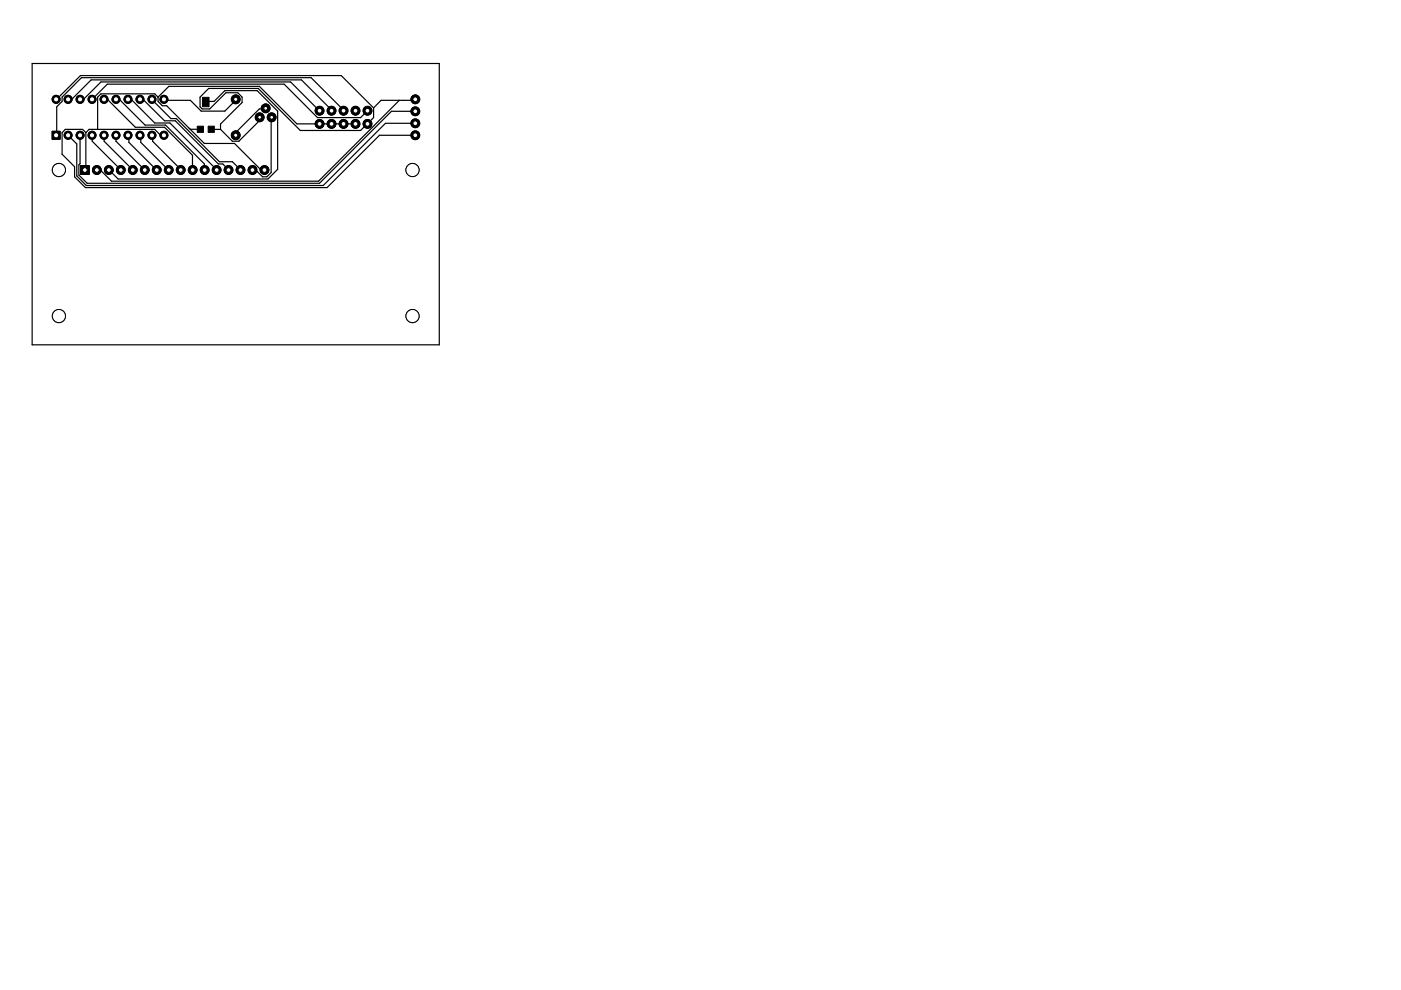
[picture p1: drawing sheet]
<svg xmlns="http://www.w3.org/2000/svg" width="297mm" height="210mm" viewBox="0 0 297 210" stroke-linecap="round" stroke-linejoin="round" font-family="sans-serif">
<circle cx="77.9" cy="23.5" r=".93" fill="#000" stroke="#000" stroke-width=".21"/>
<circle cx="77.9" cy="23.5" r=".51" fill="#fff" stroke="#000" stroke-width=".21"/>
<circle cx="77.9" cy="26.3" r=".93" fill="#000" stroke="#000" stroke-width=".21"/>
<circle cx="77.9" cy="26.3" r=".51" fill="#fff" stroke="#000" stroke-width=".21"/>
<circle cx="75.4" cy="23.5" r=".93" fill="#000" stroke="#000" stroke-width=".21"/>
<circle cx="75.4" cy="23.5" r=".51" fill="#fff" stroke="#000" stroke-width=".21"/>
<circle cx="75.4" cy="26.3" r=".93" fill="#000" stroke="#000" stroke-width=".21"/>
<circle cx="75.4" cy="26.3" r=".51" fill="#fff" stroke="#000" stroke-width=".21"/>
<circle cx="72.8" cy="23.5" r=".93" fill="#000" stroke="#000" stroke-width=".21"/>
<circle cx="72.8" cy="23.5" r=".51" fill="#fff" stroke="#000" stroke-width=".21"/>
<circle cx="72.8" cy="26.3" r=".93" fill="#000" stroke="#000" stroke-width=".21"/>
<circle cx="72.8" cy="26.3" r=".51" fill="#fff" stroke="#000" stroke-width=".21"/>
<circle cx="70.3" cy="23.5" r=".93" fill="#000" stroke="#000" stroke-width=".21"/>
<circle cx="70.3" cy="23.5" r=".51" fill="#fff" stroke="#000" stroke-width=".21"/>
<circle cx="70.3" cy="26.3" r=".93" fill="#000" stroke="#000" stroke-width=".21"/>
<circle cx="70.3" cy="26.3" r=".51" fill="#fff" stroke="#000" stroke-width=".21"/>
<circle cx="67.8" cy="23.5" r=".93" fill="#000" stroke="#000" stroke-width=".21"/>
<circle cx="67.8" cy="23.5" r=".51" fill="#fff" stroke="#000" stroke-width=".21"/>
<circle cx="67.8" cy="26.3" r=".93" fill="#000" stroke="#000" stroke-width=".21"/>
<circle cx="67.8" cy="26.3" r=".51" fill="#fff" stroke="#000" stroke-width=".21"/>
<circle cx="88.1" cy="28.7" r=".93" fill="#000" stroke="#000" stroke-width=".21"/>
<circle cx="88.1" cy="28.7" r=".51" fill="#fff" stroke="#000" stroke-width=".21"/>
<circle cx="88.1" cy="26.1" r=".93" fill="#000" stroke="#000" stroke-width=".21"/>
<circle cx="88.1" cy="26.1" r=".51" fill="#fff" stroke="#000" stroke-width=".21"/>
<circle cx="88.1" cy="23.6" r=".93" fill="#000" stroke="#000" stroke-width=".21"/>
<circle cx="88.1" cy="23.6" r=".51" fill="#fff" stroke="#000" stroke-width=".21"/>
<circle cx="88.1" cy="21.1" r=".93" fill="#000" stroke="#000" stroke-width=".21"/>
<circle cx="88.1" cy="21.1" r=".51" fill="#fff" stroke="#000" stroke-width=".21"/>
<path d="M17.1 35.1h1.8v1.9h-1.8z" fill="#000" stroke="#000" stroke-width=".21"/>
<circle cx="18" cy="36" r=".51" fill="#fff" stroke="#000" stroke-width=".21"/>
<circle cx="20.5" cy="36" r=".93" fill="#000" stroke="#000" stroke-width=".21"/>
<circle cx="20.5" cy="36" r=".51" fill="#fff" stroke="#000" stroke-width=".21"/>
<circle cx="23.1" cy="36" r=".93" fill="#000" stroke="#000" stroke-width=".21"/>
<circle cx="23.1" cy="36" r=".51" fill="#fff" stroke="#000" stroke-width=".21"/>
<circle cx="25.6" cy="36" r=".93" fill="#000" stroke="#000" stroke-width=".21"/>
<circle cx="25.6" cy="36" r=".51" fill="#fff" stroke="#000" stroke-width=".21"/>
<circle cx="28.2" cy="36" r=".93" fill="#000" stroke="#000" stroke-width=".21"/>
<circle cx="28.2" cy="36" r=".51" fill="#fff" stroke="#000" stroke-width=".21"/>
<circle cx="30.7" cy="36" r=".93" fill="#000" stroke="#000" stroke-width=".21"/>
<circle cx="30.7" cy="36" r=".51" fill="#fff" stroke="#000" stroke-width=".21"/>
<circle cx="33.2" cy="36" r=".93" fill="#000" stroke="#000" stroke-width=".21"/>
<circle cx="33.2" cy="36" r=".51" fill="#fff" stroke="#000" stroke-width=".21"/>
<circle cx="35.8" cy="36" r=".93" fill="#000" stroke="#000" stroke-width=".21"/>
<circle cx="35.8" cy="36" r=".51" fill="#fff" stroke="#000" stroke-width=".21"/>
<circle cx="38.3" cy="36" r=".93" fill="#000" stroke="#000" stroke-width=".21"/>
<circle cx="38.3" cy="36" r=".51" fill="#fff" stroke="#000" stroke-width=".21"/>
<circle cx="40.9" cy="36" r=".93" fill="#000" stroke="#000" stroke-width=".21"/>
<circle cx="40.9" cy="36" r=".51" fill="#fff" stroke="#000" stroke-width=".21"/>
<circle cx="43.4" cy="36" r=".93" fill="#000" stroke="#000" stroke-width=".21"/>
<circle cx="43.4" cy="36" r=".51" fill="#fff" stroke="#000" stroke-width=".21"/>
<circle cx="45.9" cy="36" r=".93" fill="#000" stroke="#000" stroke-width=".21"/>
<circle cx="45.9" cy="36" r=".51" fill="#fff" stroke="#000" stroke-width=".21"/>
<circle cx="48.5" cy="36" r=".93" fill="#000" stroke="#000" stroke-width=".21"/>
<circle cx="48.5" cy="36" r=".51" fill="#fff" stroke="#000" stroke-width=".21"/>
<circle cx="51" cy="36" r=".93" fill="#000" stroke="#000" stroke-width=".21"/>
<circle cx="51" cy="36" r=".51" fill="#fff" stroke="#000" stroke-width=".21"/>
<circle cx="53.5" cy="36" r=".93" fill="#000" stroke="#000" stroke-width=".21"/>
<circle cx="53.5" cy="36" r=".51" fill="#fff" stroke="#000" stroke-width=".21"/>
<circle cx="56.1" cy="36" r=".93" fill="#000" stroke="#000" stroke-width=".21"/>
<circle cx="56.1" cy="36" r=".51" fill="#fff" stroke="#000" stroke-width=".21"/>
<circle cx="55.1" cy="24.9" r=".93" fill="#000" stroke="#000" stroke-width=".21"/>
<circle cx="55.1" cy="24.9" r=".4" fill="#fff" stroke="#000" stroke-width=".21"/>
<circle cx="56.3" cy="23" r=".93" fill="#000" stroke="#000" stroke-width=".21"/>
<circle cx="56.3" cy="23" r=".4" fill="#fff" stroke="#000" stroke-width=".21"/>
<circle cx="57.6" cy="24.9" r=".93" fill="#000" stroke="#000" stroke-width=".21"/>
<circle cx="57.6" cy="24.9" r=".4" fill="#fff" stroke="#000" stroke-width=".21"/>
<circle cx="50" cy="28.7" r=".93" fill="#000" stroke="#000" stroke-width=".21"/>
<circle cx="50" cy="28.7" r=".44" fill="#fff" stroke="#000" stroke-width=".21"/>
<circle cx="50" cy="21.1" r=".93" fill="#000" stroke="#000" stroke-width=".21"/>
<circle cx="50" cy="21.1" r=".44" fill="#fff" stroke="#000" stroke-width=".21"/>
<path d="M11 27.8h1.7v1.7h-1.7z" fill="#000" stroke="#000" stroke-width=".21"/>
<circle cx="11.9" cy="28.7" r=".55" fill="#fff" stroke="#000" stroke-width=".21"/>
<circle cx="14.4" cy="28.7" r=".85" fill="#000" stroke="#000" stroke-width=".21"/>
<circle cx="14.4" cy="28.7" r=".55" fill="#fff" stroke="#000" stroke-width=".21"/>
<circle cx="17" cy="28.7" r=".85" fill="#000" stroke="#000" stroke-width=".21"/>
<circle cx="17" cy="28.7" r=".55" fill="#fff" stroke="#000" stroke-width=".21"/>
<circle cx="19.5" cy="28.7" r=".85" fill="#000" stroke="#000" stroke-width=".21"/>
<circle cx="19.5" cy="28.7" r=".55" fill="#fff" stroke="#000" stroke-width=".21"/>
<circle cx="22.1" cy="28.7" r=".85" fill="#000" stroke="#000" stroke-width=".21"/>
<circle cx="22.1" cy="28.7" r=".55" fill="#fff" stroke="#000" stroke-width=".21"/>
<circle cx="24.6" cy="28.7" r=".85" fill="#000" stroke="#000" stroke-width=".21"/>
<circle cx="24.6" cy="28.7" r=".55" fill="#fff" stroke="#000" stroke-width=".21"/>
<circle cx="27.1" cy="28.7" r=".85" fill="#000" stroke="#000" stroke-width=".21"/>
<circle cx="27.1" cy="28.7" r=".55" fill="#fff" stroke="#000" stroke-width=".21"/>
<circle cx="29.7" cy="28.7" r=".85" fill="#000" stroke="#000" stroke-width=".21"/>
<circle cx="29.7" cy="28.7" r=".55" fill="#fff" stroke="#000" stroke-width=".21"/>
<circle cx="32.2" cy="28.7" r=".85" fill="#000" stroke="#000" stroke-width=".21"/>
<circle cx="32.2" cy="28.7" r=".55" fill="#fff" stroke="#000" stroke-width=".21"/>
<circle cx="34.8" cy="28.7" r=".85" fill="#000" stroke="#000" stroke-width=".21"/>
<circle cx="34.8" cy="28.7" r=".55" fill="#fff" stroke="#000" stroke-width=".21"/>
<circle cx="34.8" cy="21.1" r=".85" fill="#000" stroke="#000" stroke-width=".21"/>
<circle cx="34.8" cy="21.1" r=".55" fill="#fff" stroke="#000" stroke-width=".21"/>
<circle cx="32.2" cy="21.1" r=".85" fill="#000" stroke="#000" stroke-width=".21"/>
<circle cx="32.2" cy="21.1" r=".55" fill="#fff" stroke="#000" stroke-width=".21"/>
<circle cx="29.7" cy="21.1" r=".85" fill="#000" stroke="#000" stroke-width=".21"/>
<circle cx="29.7" cy="21.1" r=".55" fill="#fff" stroke="#000" stroke-width=".21"/>
<circle cx="27.1" cy="21.1" r=".85" fill="#000" stroke="#000" stroke-width=".21"/>
<circle cx="27.1" cy="21.1" r=".55" fill="#fff" stroke="#000" stroke-width=".21"/>
<circle cx="24.6" cy="21.1" r=".85" fill="#000" stroke="#000" stroke-width=".21"/>
<circle cx="24.6" cy="21.1" r=".55" fill="#fff" stroke="#000" stroke-width=".21"/>
<circle cx="22.1" cy="21.1" r=".85" fill="#000" stroke="#000" stroke-width=".21"/>
<circle cx="22.1" cy="21.1" r=".55" fill="#fff" stroke="#000" stroke-width=".21"/>
<circle cx="19.5" cy="21.1" r=".85" fill="#000" stroke="#000" stroke-width=".21"/>
<circle cx="19.5" cy="21.1" r=".55" fill="#fff" stroke="#000" stroke-width=".21"/>
<circle cx="17" cy="21.1" r=".85" fill="#000" stroke="#000" stroke-width=".21"/>
<circle cx="17" cy="21.1" r=".55" fill="#fff" stroke="#000" stroke-width=".21"/>
<circle cx="14.4" cy="21.1" r=".85" fill="#000" stroke="#000" stroke-width=".21"/>
<circle cx="14.4" cy="21.1" r=".55" fill="#fff" stroke="#000" stroke-width=".21"/>
<circle cx="11.9" cy="21.1" r=".85" fill="#000" stroke="#000" stroke-width=".21"/>
<circle cx="11.9" cy="21.1" r=".55" fill="#fff" stroke="#000" stroke-width=".21"/>
<path d="M41.8 26.8h1.3v1.3h-1.3zM42.9 20.6h1.4v2h-1.4zM44.1 26.8h1.3v1.3h-1.3z" fill="#000" stroke="#000" stroke-width=".21"/>
<g fill="none" stroke="#000" stroke-width=".25">
<path d="M11.9 21.1l5.2-5.1h55.2l6.9 6.9M14.4 21.1l.8-.1 4.1-4.1h44.6l6.4 6.6M17 21.1l.7-.1 3.7-3.6h40.2l6.2 6.1M18.2 28.1l.7-.7h13.9l1.2 1.2 .8 .1M18.2 28.1l-.7-.7h-3.7l-.6 .7v4.6l2.6 2.6v2.2l2.3 2.3h51.2l11.2-11.1h7.6l-.2 .1M18.2 28.1v7.8l-.2 .1M19.5 21.1l3.3-3.3h37.4l7.1 7.1h9.2l1.4-1.4M19.5 28.7l.1 1.3 6 6M22.1 21.1v.2h.9l5.7 5.7h6.2l5.9 5.9 .1 3.1M22.1 28.7v1.3l6.1 6M24.6 21.1v.2h.9l5.3 5.2h4.3l8.2 8.3 .1 1.2M24.6 28.7v1.3l6.1 6"/>
<path d="M27.1 21.1l.2 .2h.7l4.8 4.8h3.2l9.9 9.9M27.1 28.7l.2 .1v1.4l5.9 5.8M29.7 21.1l.1 .2h.7l4.4 4.3h2.3l9.1 9.2h.9l1.3 1.2M29.7 28.7l.1 .1v1.4l6 5.8M32.2 28.7l.2 .1v1.2l5.9 6M32.2 21.1l4 4h1.2l9.1 9.2h2.8l1.7 1.7M33.5 20.6v.9l.9 .9h.9l8 8h6.4l5.5 5.5h.7l.2 .1M33.5 20.6l-.7-.7h-11.4l-.7 .7v6.8M33.5 20.6l2.3-2.3h19.2l7.9 8h12.5M34.8 21.1l.1 .2h5.5l2.3 2.3h5l2.3-2.3v-.2M40.3 27.4h2.2M43.6 21.6l.2-.1h1.6l2.3-2.3h6.8l4.4 4.4v12.3l-2.1 2.1h-31.8l-1.9-2"/>
<path d="M44.8 27.4h2M55.1 24.9l-.1 .7-4.4 4.4h-1.3l-2.5-2.6M56.3 23l-.2 .1h-1.1l-4.8 4.8v.7l-.2 .1M57.6 24.9l-.1 11.7-.9 .9h-.9l-1.4-1.4-.8-.1M72.8 23.5l-6.8-7h-48.7l-4.1 4.1v.9l-1.2 1.1v6l-.1 .1M79.2 22.9v2l-2.7 2.8h-12.8l-8.9-8.9h-10.6l-1.8 1.8v2l.5 .5h1.6l3.4-3.4h2.5l.9 .9v1.1l-4.5 4.6v1.1M84.7 21.3l-17.2 17.1h-43.9l-2.3-2.4h-.8M87.9 23.8l.2-.2h-5.1l-15.3 15.3h-49.2l-1.8-1.8v-2.1l.3-.3v-6M88.1 21.1l-.2 .2h-7.1l-1.6 1.6M88.1 26.1h-6.4l-13.2 13.2h-50.2l-2-2v-6.8l-1.9-1.8 .1 .1"/>
</g>
<circle cx="77.9" cy="23.5" r=".93" fill="#000" stroke="#000" stroke-width=".21"/>
<circle cx="77.9" cy="23.5" r=".51" fill="#fff" stroke="#000" stroke-width=".21"/>
<circle cx="77.9" cy="26.3" r=".93" fill="#000" stroke="#000" stroke-width=".21"/>
<circle cx="77.9" cy="26.3" r=".51" fill="#fff" stroke="#000" stroke-width=".21"/>
<circle cx="75.4" cy="23.5" r=".93" fill="#000" stroke="#000" stroke-width=".21"/>
<circle cx="75.4" cy="23.5" r=".51" fill="#fff" stroke="#000" stroke-width=".21"/>
<circle cx="75.4" cy="26.3" r=".93" fill="#000" stroke="#000" stroke-width=".21"/>
<circle cx="75.4" cy="26.3" r=".51" fill="#fff" stroke="#000" stroke-width=".21"/>
<circle cx="72.8" cy="23.5" r=".93" fill="#000" stroke="#000" stroke-width=".21"/>
<circle cx="72.8" cy="23.5" r=".51" fill="#fff" stroke="#000" stroke-width=".21"/>
<circle cx="72.8" cy="26.3" r=".93" fill="#000" stroke="#000" stroke-width=".21"/>
<circle cx="72.8" cy="26.3" r=".51" fill="#fff" stroke="#000" stroke-width=".21"/>
<circle cx="70.3" cy="23.5" r=".93" fill="#000" stroke="#000" stroke-width=".21"/>
<circle cx="70.3" cy="23.5" r=".51" fill="#fff" stroke="#000" stroke-width=".21"/>
<circle cx="70.3" cy="26.3" r=".93" fill="#000" stroke="#000" stroke-width=".21"/>
<circle cx="70.3" cy="26.3" r=".51" fill="#fff" stroke="#000" stroke-width=".21"/>
<circle cx="67.8" cy="23.5" r=".93" fill="#000" stroke="#000" stroke-width=".21"/>
<circle cx="67.8" cy="23.5" r=".51" fill="#fff" stroke="#000" stroke-width=".21"/>
<circle cx="67.8" cy="26.3" r=".93" fill="#000" stroke="#000" stroke-width=".21"/>
<circle cx="67.8" cy="26.3" r=".51" fill="#fff" stroke="#000" stroke-width=".21"/>
<circle cx="88.1" cy="28.7" r=".93" fill="#000" stroke="#000" stroke-width=".21"/>
<circle cx="88.1" cy="28.7" r=".51" fill="#fff" stroke="#000" stroke-width=".21"/>
<circle cx="88.1" cy="26.1" r=".93" fill="#000" stroke="#000" stroke-width=".21"/>
<circle cx="88.1" cy="26.1" r=".51" fill="#fff" stroke="#000" stroke-width=".21"/>
<circle cx="88.1" cy="23.6" r=".93" fill="#000" stroke="#000" stroke-width=".21"/>
<circle cx="88.1" cy="23.6" r=".51" fill="#fff" stroke="#000" stroke-width=".21"/>
<circle cx="88.1" cy="21.1" r=".93" fill="#000" stroke="#000" stroke-width=".21"/>
<circle cx="88.1" cy="21.1" r=".51" fill="#fff" stroke="#000" stroke-width=".21"/>
<path d="M17.1 35.1h1.8v1.9h-1.8z" fill="#000" stroke="#000" stroke-width=".21"/>
<circle cx="18" cy="36" r=".51" fill="#fff" stroke="#000" stroke-width=".21"/>
<circle cx="20.5" cy="36" r=".93" fill="#000" stroke="#000" stroke-width=".21"/>
<circle cx="20.5" cy="36" r=".51" fill="#fff" stroke="#000" stroke-width=".21"/>
<circle cx="23.1" cy="36" r=".93" fill="#000" stroke="#000" stroke-width=".21"/>
<circle cx="23.1" cy="36" r=".51" fill="#fff" stroke="#000" stroke-width=".21"/>
<circle cx="25.6" cy="36" r=".93" fill="#000" stroke="#000" stroke-width=".21"/>
<circle cx="25.6" cy="36" r=".51" fill="#fff" stroke="#000" stroke-width=".21"/>
<circle cx="28.2" cy="36" r=".93" fill="#000" stroke="#000" stroke-width=".21"/>
<circle cx="28.2" cy="36" r=".51" fill="#fff" stroke="#000" stroke-width=".21"/>
<circle cx="30.7" cy="36" r=".93" fill="#000" stroke="#000" stroke-width=".21"/>
<circle cx="30.7" cy="36" r=".51" fill="#fff" stroke="#000" stroke-width=".21"/>
<circle cx="33.2" cy="36" r=".93" fill="#000" stroke="#000" stroke-width=".21"/>
<circle cx="33.2" cy="36" r=".51" fill="#fff" stroke="#000" stroke-width=".21"/>
<circle cx="35.8" cy="36" r=".93" fill="#000" stroke="#000" stroke-width=".21"/>
<circle cx="35.8" cy="36" r=".51" fill="#fff" stroke="#000" stroke-width=".21"/>
<circle cx="38.3" cy="36" r=".93" fill="#000" stroke="#000" stroke-width=".21"/>
<circle cx="38.3" cy="36" r=".51" fill="#fff" stroke="#000" stroke-width=".21"/>
<circle cx="40.9" cy="36" r=".93" fill="#000" stroke="#000" stroke-width=".21"/>
<circle cx="40.9" cy="36" r=".51" fill="#fff" stroke="#000" stroke-width=".21"/>
<circle cx="43.4" cy="36" r=".93" fill="#000" stroke="#000" stroke-width=".21"/>
<circle cx="43.4" cy="36" r=".51" fill="#fff" stroke="#000" stroke-width=".21"/>
<circle cx="45.9" cy="36" r=".93" fill="#000" stroke="#000" stroke-width=".21"/>
<circle cx="45.9" cy="36" r=".51" fill="#fff" stroke="#000" stroke-width=".21"/>
<circle cx="48.5" cy="36" r=".93" fill="#000" stroke="#000" stroke-width=".21"/>
<circle cx="48.5" cy="36" r=".51" fill="#fff" stroke="#000" stroke-width=".21"/>
<circle cx="51" cy="36" r=".93" fill="#000" stroke="#000" stroke-width=".21"/>
<circle cx="51" cy="36" r=".51" fill="#fff" stroke="#000" stroke-width=".21"/>
<circle cx="53.5" cy="36" r=".93" fill="#000" stroke="#000" stroke-width=".21"/>
<circle cx="53.5" cy="36" r=".51" fill="#fff" stroke="#000" stroke-width=".21"/>
<circle cx="56.1" cy="36" r=".93" fill="#000" stroke="#000" stroke-width=".21"/>
<circle cx="56.1" cy="36" r=".51" fill="#fff" stroke="#000" stroke-width=".21"/>
<circle cx="55.1" cy="24.9" r=".93" fill="#000" stroke="#000" stroke-width=".21"/>
<circle cx="55.1" cy="24.9" r=".4" fill="#fff" stroke="#000" stroke-width=".21"/>
<circle cx="56.3" cy="23" r=".93" fill="#000" stroke="#000" stroke-width=".21"/>
<circle cx="56.3" cy="23" r=".4" fill="#fff" stroke="#000" stroke-width=".21"/>
<circle cx="57.6" cy="24.9" r=".93" fill="#000" stroke="#000" stroke-width=".21"/>
<circle cx="57.6" cy="24.9" r=".4" fill="#fff" stroke="#000" stroke-width=".21"/>
<circle cx="50" cy="28.7" r=".93" fill="#000" stroke="#000" stroke-width=".21"/>
<circle cx="50" cy="28.7" r=".44" fill="#fff" stroke="#000" stroke-width=".21"/>
<circle cx="50" cy="21.1" r=".93" fill="#000" stroke="#000" stroke-width=".21"/>
<circle cx="50" cy="21.1" r=".44" fill="#fff" stroke="#000" stroke-width=".21"/>
<path d="M11 27.8h1.7v1.7h-1.7z" fill="#000" stroke="#000" stroke-width=".21"/>
<circle cx="11.9" cy="28.7" r=".55" fill="#fff" stroke="#000" stroke-width=".21"/>
<circle cx="14.4" cy="28.7" r=".85" fill="#000" stroke="#000" stroke-width=".21"/>
<circle cx="14.4" cy="28.7" r=".55" fill="#fff" stroke="#000" stroke-width=".21"/>
<circle cx="17" cy="28.7" r=".85" fill="#000" stroke="#000" stroke-width=".21"/>
<circle cx="17" cy="28.7" r=".55" fill="#fff" stroke="#000" stroke-width=".21"/>
<circle cx="19.5" cy="28.7" r=".85" fill="#000" stroke="#000" stroke-width=".21"/>
<circle cx="19.5" cy="28.7" r=".55" fill="#fff" stroke="#000" stroke-width=".21"/>
<circle cx="22.1" cy="28.7" r=".85" fill="#000" stroke="#000" stroke-width=".21"/>
<circle cx="22.1" cy="28.7" r=".55" fill="#fff" stroke="#000" stroke-width=".21"/>
<circle cx="24.6" cy="28.7" r=".85" fill="#000" stroke="#000" stroke-width=".21"/>
<circle cx="24.6" cy="28.7" r=".55" fill="#fff" stroke="#000" stroke-width=".21"/>
<circle cx="27.1" cy="28.7" r=".85" fill="#000" stroke="#000" stroke-width=".21"/>
<circle cx="27.1" cy="28.7" r=".55" fill="#fff" stroke="#000" stroke-width=".21"/>
<circle cx="29.7" cy="28.7" r=".85" fill="#000" stroke="#000" stroke-width=".21"/>
<circle cx="29.7" cy="28.7" r=".55" fill="#fff" stroke="#000" stroke-width=".21"/>
<circle cx="32.2" cy="28.7" r=".85" fill="#000" stroke="#000" stroke-width=".21"/>
<circle cx="32.2" cy="28.7" r=".55" fill="#fff" stroke="#000" stroke-width=".21"/>
<circle cx="34.8" cy="28.7" r=".85" fill="#000" stroke="#000" stroke-width=".21"/>
<circle cx="34.8" cy="28.7" r=".55" fill="#fff" stroke="#000" stroke-width=".21"/>
<circle cx="34.8" cy="21.1" r=".85" fill="#000" stroke="#000" stroke-width=".21"/>
<circle cx="34.8" cy="21.1" r=".55" fill="#fff" stroke="#000" stroke-width=".21"/>
<circle cx="32.2" cy="21.1" r=".85" fill="#000" stroke="#000" stroke-width=".21"/>
<circle cx="32.2" cy="21.1" r=".55" fill="#fff" stroke="#000" stroke-width=".21"/>
<circle cx="29.7" cy="21.1" r=".85" fill="#000" stroke="#000" stroke-width=".21"/>
<circle cx="29.7" cy="21.1" r=".55" fill="#fff" stroke="#000" stroke-width=".21"/>
<circle cx="27.1" cy="21.1" r=".85" fill="#000" stroke="#000" stroke-width=".21"/>
<circle cx="27.1" cy="21.1" r=".55" fill="#fff" stroke="#000" stroke-width=".21"/>
<circle cx="24.6" cy="21.1" r=".85" fill="#000" stroke="#000" stroke-width=".21"/>
<circle cx="24.6" cy="21.1" r=".55" fill="#fff" stroke="#000" stroke-width=".21"/>
<circle cx="22.1" cy="21.1" r=".85" fill="#000" stroke="#000" stroke-width=".21"/>
<circle cx="22.1" cy="21.1" r=".55" fill="#fff" stroke="#000" stroke-width=".21"/>
<circle cx="19.5" cy="21.1" r=".85" fill="#000" stroke="#000" stroke-width=".21"/>
<circle cx="19.5" cy="21.1" r=".55" fill="#fff" stroke="#000" stroke-width=".21"/>
<circle cx="17" cy="21.1" r=".85" fill="#000" stroke="#000" stroke-width=".21"/>
<circle cx="17" cy="21.1" r=".55" fill="#fff" stroke="#000" stroke-width=".21"/>
<circle cx="14.4" cy="21.1" r=".85" fill="#000" stroke="#000" stroke-width=".21"/>
<circle cx="14.4" cy="21.1" r=".55" fill="#fff" stroke="#000" stroke-width=".21"/>
<circle cx="11.9" cy="21.1" r=".85" fill="#000" stroke="#000" stroke-width=".21"/>
<circle cx="11.9" cy="21.1" r=".55" fill="#fff" stroke="#000" stroke-width=".21"/>
<path d="M6.8 13.5h86.3v59.6h-86.3z" fill="none" stroke="#000" stroke-width=".25"/>
<circle cx="12.5" cy="36" r="1.4" fill="none" stroke="#000" stroke-width=".21"/>
<circle cx="12.5" cy="36" r="1.4" fill="#fff" stroke="#000" stroke-width=".21"/>
<circle cx="12.5" cy="67" r="1.4" fill="none" stroke="#000" stroke-width=".21"/>
<circle cx="12.5" cy="67" r="1.4" fill="#fff" stroke="#000" stroke-width=".21"/>
<circle cx="87.5" cy="36" r="1.4" fill="none" stroke="#000" stroke-width=".21"/>
<circle cx="87.5" cy="36" r="1.4" fill="#fff" stroke="#000" stroke-width=".21"/>
<circle cx="87.5" cy="67" r="1.4" fill="none" stroke="#000" stroke-width=".21"/>
<circle cx="87.5" cy="67" r="1.4" fill="#fff" stroke="#000" stroke-width=".21"/>
</svg>
